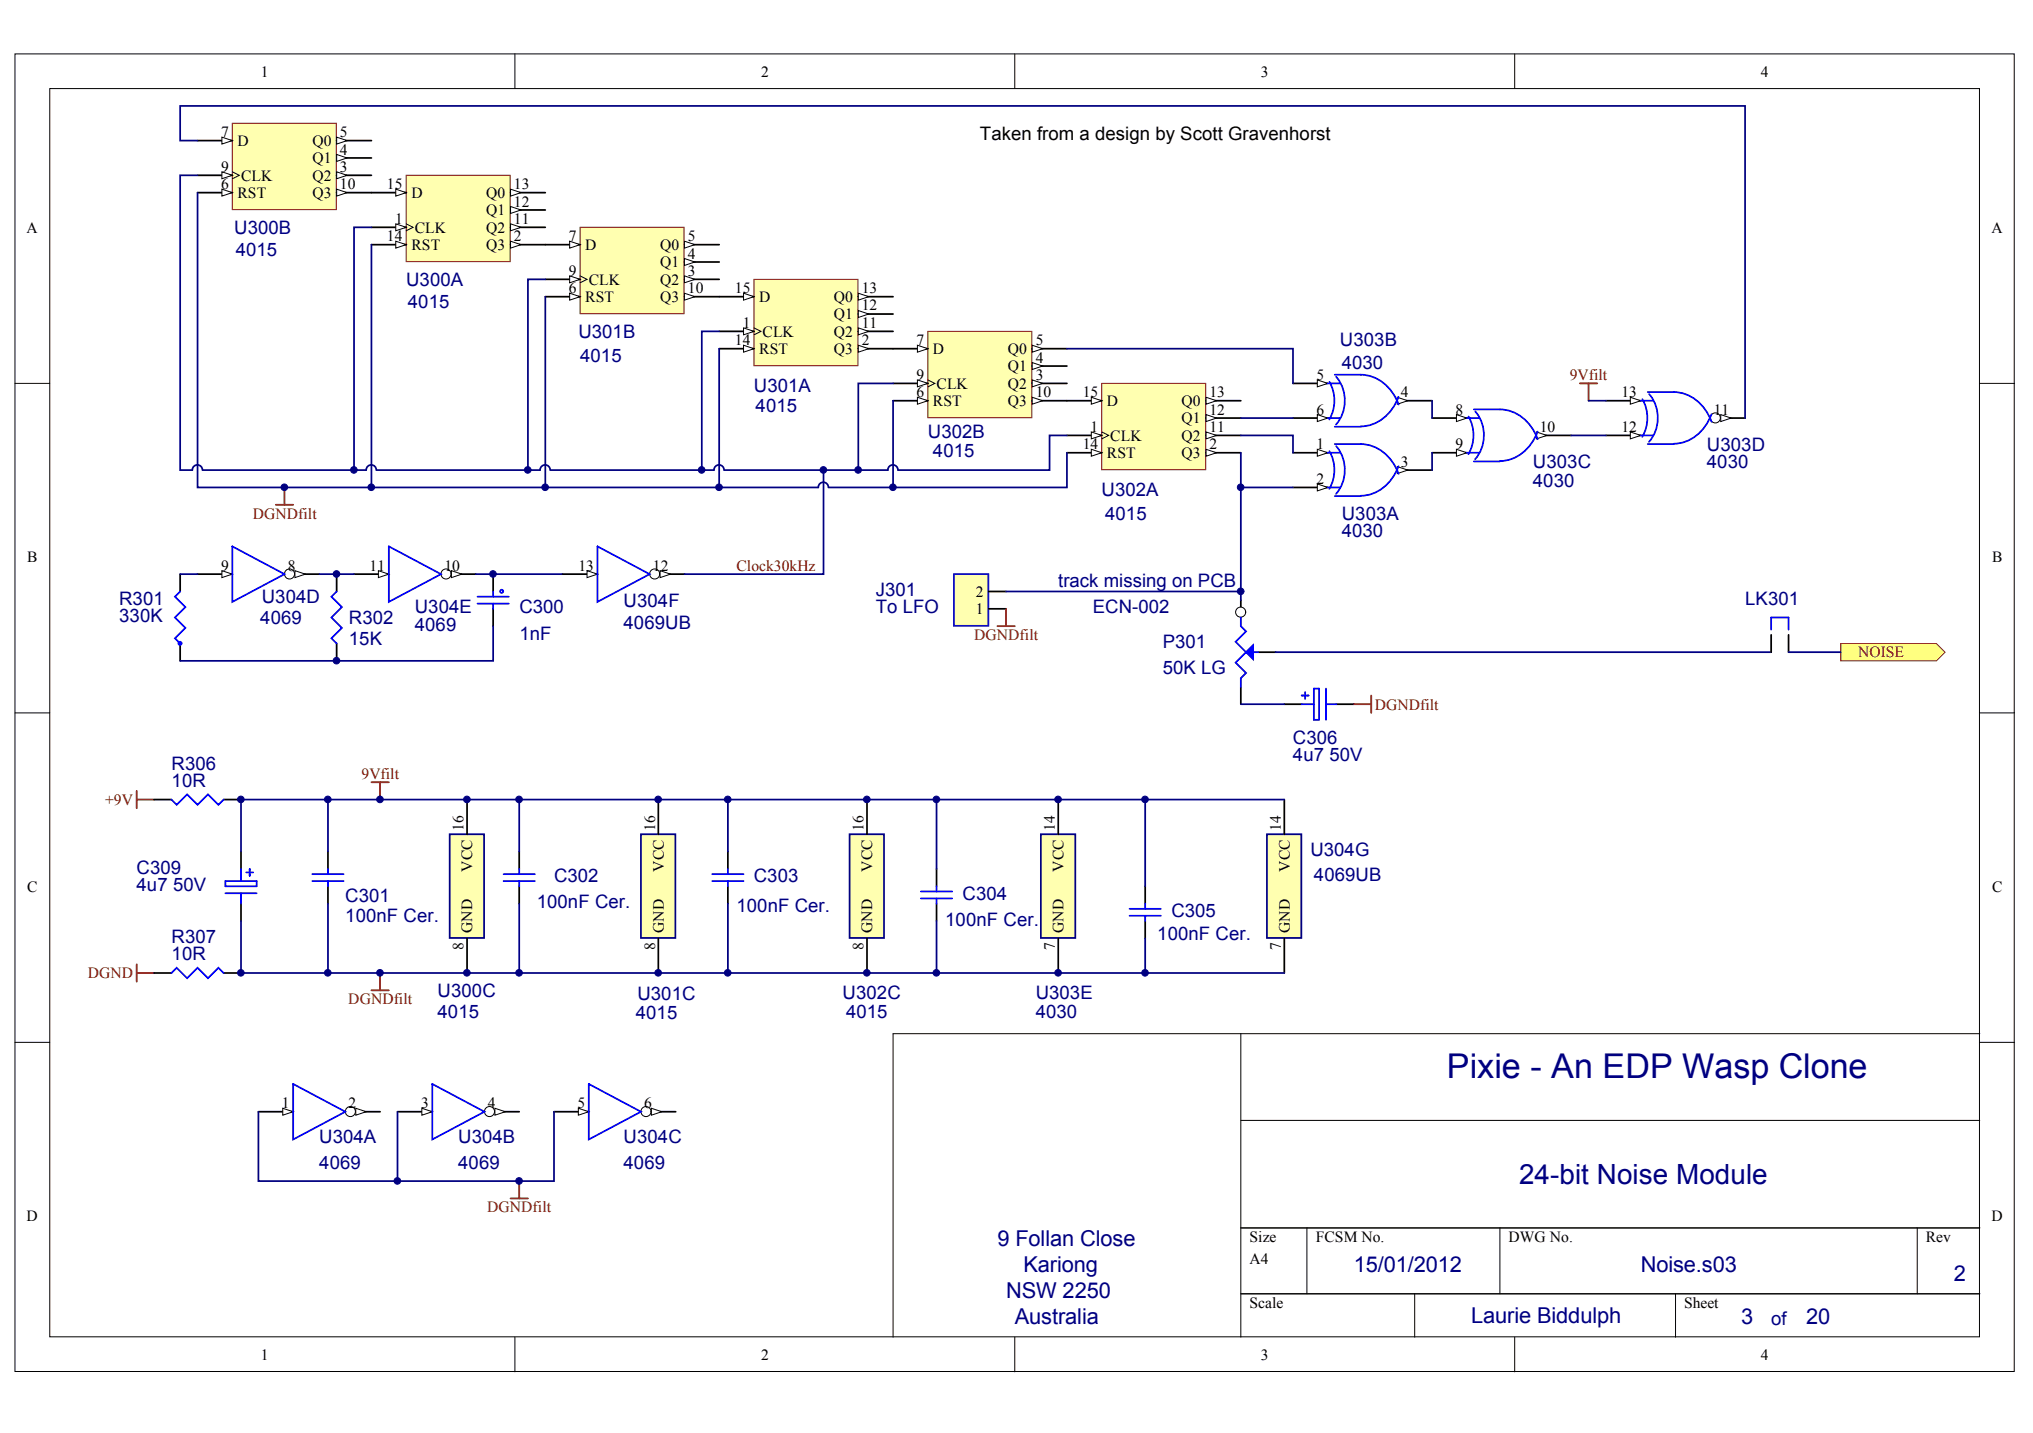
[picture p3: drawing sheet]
<svg xmlns="http://www.w3.org/2000/svg" width="287mm" height="202mm" viewBox="0 0 287 202" stroke-linecap="round" stroke-linejoin="round" font-family="sans-serif">
<defs><g id="words">
<text font-size="4.8" fill="#000080" x="204.1" y="152.1">Pixie - An EDP Wasp Clone</text>
<text font-size="3.9" fill="#000080" x="214.3" y="167">24-bit Noise Module</text>
<g font-size="3.1" fill="#000080">
<text x="140.7" y="175.7">9 Follan Close</text>
<text x="144.4" y="179.4">Kariong</text>
<text x="191" y="179.4">15/01/2012</text>
<text x="231.5" y="179.4">Noise.s03</text>
<text x="141.9" y="183.1">NSW 2250</text>
<text x="275.6" y="180.6">2</text>
<text x="143.2" y="186.8">Australia</text>
<text x="207.5" y="186.7">Laurie Biddulph</text>
<text x="245.6" y="186.7">3</text>
<text x="254.8" y="186.8">20</text>
</g>
<text font-size="2.6" x="138.3" y="19.8">Taken from a design by Scott Gravenhorst</text>
<g font-size="2.6" fill="#000080">
<text x="33" y="33">U300B</text>
<text x="33.3" y="36.2">4015</text>
<text x="57.3" y="40.3">U300A</text>
<text x="57.5" y="43.5">4015</text>
<text x="81.6" y="47.6">U301B</text>
<text x="81.8" y="51.1">4015</text>
<text x="189" y="48.9">U303B</text>
<text x="189.3" y="52.1">4030</text>
<text x="106.4" y="55.2">U301A</text>
<text x="106.6" y="58.2">4015</text>
<text x="130.9" y="61.8">U302B</text>
<text x="131.6" y="64.5">4015</text>
<text x="240.8" y="63.6">U303D</text>
<text x="155.4" y="69.9">U302A</text>
<text x="216.3" y="66">U303C</text>
<text x="216.3" y="68.7">4030</text>
<text x="240.8" y="66">4030</text>
<text x="155.9" y="73.3">4015</text>
<text x="189.3" y="73.3">U303A</text>
<text x="189.3" y="75.8">4030</text>
<text x="149.3" y="82.9">track missing on PCB</text>
<text x="16.8" y="85.3">R301</text>
<text x="16.8" y="87.8">330K</text>
<text x="36.7" y="88">4069</text>
<text x="36.9" y="85.1">U304D</text>
<text x="49.2" y="88">R302</text>
<text x="58.5" y="86.5">U304E</text>
<text x="58.5" y="89">4069</text>
<text x="73.3" y="86.5">C300</text>
<text x="88" y="85.6">U304F</text>
<text x="88" y="88.7">4069UB</text>
<text x="123.5" y="84.1">J301</text>
<text x="123.5" y="86.5">To LFO</text>
<text x="154.2" y="86.5">ECN-002</text>
<text x="246.2" y="85.3">LK301</text>
<text x="49.2" y="90.9">15K</text>
<text x="73.3" y="90.2">1nF</text>
<text x="164" y="91.4">P301</text>
<text x="164" y="95.1">50K LG</text>
<text x="182.4" y="104.9">C306</text>
<text x="182.4" y="107.4">4u7 50V</text>
<text x="24.2" y="108.6">R306</text>
<text x="24.2" y="111">10R</text>
<text x="19.3" y="123.2">C309</text>
<text x="19.3" y="125.7">4u7 50V</text>
<text x="78.2" y="124.5">C302</text>
<text x="106.4" y="124.5">C303</text>
<text x="184.9" y="120.8">U304G</text>
<text x="185.4" y="124.2">4069UB</text>
<text x="48.7" y="127.2">C301</text>
<text x="48.7" y="130.1">100nF Cer.</text>
<text x="75.7" y="128.1">100nF Cer.</text>
<text x="103.9" y="128.6">100nF Cer.</text>
<text x="133.4" y="130.6">100nF Cer.</text>
<text x="135.8" y="126.9">C304</text>
<text x="165.3" y="129.4">C305</text>
<text x="24.2" y="133">R307</text>
<text x="24.2" y="135.5">10R</text>
<text x="163.3" y="132.5">100nF Cer.</text>
<text x="61.7" y="140.6">U300C</text>
<text x="61.7" y="143.6">4015</text>
<text x="89.7" y="143.8">4015</text>
<text x="89.9" y="141.1">U301C</text>
<text x="118.9" y="140.9">U302C</text>
<text x="119.4" y="143.6">4015</text>
<text x="146.1" y="140.9">U303E</text>
<text x="146.1" y="143.6">4030</text>
<text x="45" y="161.2">U304A</text>
<text x="64.6" y="161.2">U304B</text>
<text x="88" y="161.2">U304C</text>
<text x="45" y="164.8">4069</text>
<text x="64.6" y="164.8">4069</text>
<text x="88" y="164.8">4069</text>
<text x="249.9" y="186.8">of</text>
</g>
<g font-size="2.2">
<text x="36.8" y="10.8">1</text>
<text x="107.4" y="10.8">2</text>
<text x="177.9" y="10.8">3</text>
<text x="248.4" y="10.8">4</text>
<text x="31.2" y="19.3">7</text>
<text x="33.5" y="20.6">D</text>
<text x="44.1" y="20.6">Q0</text>
<text x="44.1" y="23">Q1</text>
<text x="48" y="19.3">5</text>
<text x="48" y="21.8">4</text>
<text x="31.2" y="24.2">9</text>
<text x="31.2" y="26.7">6</text>
<text x="33.5" y="27.9">RST</text>
<text x="34" y="25.5">CLK</text>
<text x="44.1" y="25.5">Q2</text>
<text x="44.1" y="27.9">Q3</text>
<text x="48" y="24.2">3</text>
<text x="48" y="26.7">10</text>
<text x="54.6" y="26.7">15</text>
<text x="58.1" y="27.9">D</text>
<text x="68.6" y="27.9">Q0</text>
<text x="72.5" y="26.7">13</text>
<text x="72.5" y="29.1">12</text>
<text x="3.8" y="32.8">A</text>
<text x="54.6" y="34">14</text>
<text x="55.7" y="31.6">1</text>
<text x="58.1" y="35.3">RST</text>
<text x="58.5" y="32.8">CLK</text>
<text x="68.6" y="30.4">Q1</text>
<text x="68.6" y="32.8">Q2</text>
<text x="68.6" y="35.3">Q3</text>
<text x="72.5" y="31.6">11</text>
<text x="72.5" y="34">2</text>
<text x="80.2" y="34">7</text>
<text x="82.6" y="35.3">D</text>
<text x="93.1" y="35.3">Q0</text>
<text x="97.1" y="34">5</text>
<text x="280.9" y="32.8">A</text>
<text x="80.2" y="38.9">9</text>
<text x="80.2" y="41.4">6</text>
<text x="83.1" y="40.2">CLK</text>
<text x="93.1" y="37.7">Q1</text>
<text x="93.1" y="40.2">Q2</text>
<text x="97.1" y="36.5">4</text>
<text x="97.1" y="38.9">3</text>
<text x="97.1" y="41.4">10</text>
<text x="103.7" y="41.4">15</text>
<text x="121.6" y="41.4">13</text>
<text x="82.6" y="42.6">RST</text>
<text x="93.1" y="42.6">Q3</text>
<text x="104.8" y="46.2">1</text>
<text x="107.1" y="42.6">D</text>
<text x="107.6" y="47.5">CLK</text>
<text x="117.6" y="42.6">Q0</text>
<text x="117.6" y="45">Q1</text>
<text x="117.6" y="47.5">Q2</text>
<text x="121.6" y="43.8">12</text>
<text x="121.6" y="46.2">11</text>
<text x="103.7" y="48.7">14</text>
<text x="107.1" y="49.9">RST</text>
<text x="117.6" y="49.9">Q3</text>
<text x="121.6" y="48.7">2</text>
<text x="129.3" y="48.7">7</text>
<text x="129.3" y="53.6">9</text>
<text x="131.6" y="49.9">D</text>
<text x="142.2" y="49.9">Q0</text>
<text x="142.2" y="52.4">Q1</text>
<text x="146.1" y="48.7">5</text>
<text x="146.1" y="51.1">4</text>
<text x="146.1" y="53.6">3</text>
<text x="185.7" y="53.6">5</text>
<text x="129.3" y="56">6</text>
<text x="131.6" y="57.3">RST</text>
<text x="132.1" y="54.8">CLK</text>
<text x="142.2" y="54.8">Q2</text>
<text x="142.2" y="57.3">Q3</text>
<text x="146.1" y="56">10</text>
<text x="152.7" y="56">15</text>
<text x="156.2" y="57.3">D</text>
<text x="166.7" y="57.3">Q0</text>
<text x="166.7" y="59.7">Q1</text>
<text x="170.6" y="56">13</text>
<text x="170.6" y="58.5">12</text>
<text x="185.7" y="58.5">6</text>
<text x="197.6" y="56">4</text>
<text x="205.4" y="58.5">8</text>
<text x="228.8" y="56">13</text>
<text x="241.8" y="58.5">11</text>
<text x="152.7" y="63.4">14</text>
<text x="153.8" y="60.9">1</text>
<text x="156.2" y="64.6">RST</text>
<text x="156.6" y="62.2">CLK</text>
<text x="166.7" y="62.2">Q2</text>
<text x="166.7" y="64.6">Q3</text>
<text x="170.6" y="60.9">11</text>
<text x="170.6" y="63.4">2</text>
<text x="185.7" y="63.4">1</text>
<text x="197.6" y="65.8">3</text>
<text x="205.4" y="63.4">9</text>
<text x="217.2" y="60.9">10</text>
<text x="228.8" y="60.9">12</text>
<text x="185.7" y="68.3">2</text>
<text x="3.8" y="79.3">B</text>
<text x="31.2" y="80.5">9</text>
<text x="40.6" y="80.5">8</text>
<text x="52.1" y="80.5">11</text>
<text x="62.7" y="80.5">10</text>
<text x="81.6" y="80.5">13</text>
<text x="92.1" y="80.5">12</text>
<text x="281" y="79.3">B</text>
<text x="137.7" y="86.6">1</text>
<text x="137.7" y="84.2">2</text>
<text x="65.4" y="117.2" transform="rotate(-90 65.4 117.2)">16</text>
<text x="92.4" y="117.2" transform="rotate(-90 92.4 117.2)">16</text>
<text x="121.8" y="117.2" transform="rotate(-90 121.8 117.2)">16</text>
<text x="148.8" y="117.2" transform="rotate(-90 148.8 117.2)">14</text>
<text x="180.7" y="117.2" transform="rotate(-90 180.7 117.2)">14</text>
<text x="3.8" y="125.8">C</text>
<text x="66.6" y="123" transform="rotate(-90 66.6 123)">VCC</text>
<text x="93.6" y="123" transform="rotate(-90 93.6 123)">VCC</text>
<text x="123" y="123" transform="rotate(-90 123 123)">VCC</text>
<text x="150" y="123" transform="rotate(-90 150 123)">VCC</text>
<text x="181.9" y="123" transform="rotate(-90 181.9 123)">VCC</text>
<text x="281" y="125.8">C</text>
<text x="66.6" y="131.6" transform="rotate(-90 66.6 131.6)">GND</text>
<text x="93.6" y="131.6" transform="rotate(-90 93.6 131.6)">GND</text>
<text x="123" y="131.6" transform="rotate(-90 123 131.6)">GND</text>
<text x="150" y="131.6" transform="rotate(-90 150 131.6)">GND</text>
<text x="181.9" y="131.6" transform="rotate(-90 181.9 131.6)">GND</text>
<text x="65.4" y="134" transform="rotate(-90 65.4 134)">8</text>
<text x="92.4" y="134" transform="rotate(-90 92.4 134)">8</text>
<text x="121.8" y="134" transform="rotate(-90 121.8 134)">8</text>
<text x="148.8" y="134" transform="rotate(-90 148.8 134)">7</text>
<text x="180.7" y="134" transform="rotate(-90 180.7 134)">7</text>
<text x="39.8" y="156.4">1</text>
<text x="49.2" y="156.4">2</text>
<text x="59.4" y="156.4">3</text>
<text x="68.8" y="156.4">4</text>
<text x="81.5" y="156.4">5</text>
<text x="90.9" y="156.4">6</text>
<text x="3.8" y="172.2">D</text>
<text x="280.9" y="172.2">D</text>
<text x="176.3" y="175.2">Size</text>
<text x="176.3" y="178.4">A4</text>
<text x="185.6" y="175.2">FCSM No.</text>
<text x="212.8" y="175.2">DWG No.</text>
<text x="271.7" y="175.2">Rev</text>
<text x="176.3" y="184.5">Scale</text>
<text x="237.6" y="184.5">Sheet</text>
<text x="36.8" y="191.8">1</text>
<text x="107.4" y="191.8">2</text>
<text x="177.9" y="191.8">3</text>
<text x="248.4" y="191.8">4</text>
</g>
<g font-size="2.2" fill="#800000">
<text x="221.4" y="53.6">9Vfilt</text>
<text x="35.7" y="73.2">DGNDfilt</text>
<text x="103.9" y="80.5">Clock30kHz</text>
<text x="137.4" y="90.3">DGNDfilt</text>
<text x="262.1" y="92.7">NOISE</text>
<text x="193.9" y="100.1">DGNDfilt</text>
<text x="14.8" y="113.5">+9V</text>
<text x="51" y="109.9">9Vfilt</text>
<text x="12.4" y="138">DGND</text>
<text x="49.1" y="141.7">DGNDfilt</text>
<text x="68.7" y="171">DGNDfilt</text>
</g>
</g></defs>
<g fill="#fff" stroke="#000" stroke-width=".14">
<path d="M2.1 7.6h282.1v185.9h-282.1z"/>
<path d="M7 12.5h272.3v176.1h-272.3z"/>
</g>
<g fill="none" stroke="#000" stroke-width=".14">
<path d="M72.6 7.6v4.9M143.2 7.6v4.9M213.7 7.6v4.9M2.1 54.1h4.9M279.3 54.1h4.9M2.1 100.6h4.9M279.3 100.6h4.9M2.1 147h4.9M175.1 145.8v42.8M175.1 158h104.2M279.3 147h4.9M279.3 145.8h-153.3v42.8"/>
<path d="M175.1 173.2h104.2M184.4 173.2v9.3M211.6 173.2v9.3M270.5 173.2v9.3M72.6 188.6v4.9M143.2 188.6v4.9M175.1 182.5h104.2M199.6 182.5v6.1M213.7 188.6v4.9M236.4 182.5v6.1"/>
</g>
<path d="M202 59h4.9" fill="none" stroke="#000" stroke-width=".25"/>
<path d="M205.5 58.5l1.4 .5-1.4 .5z" fill="#fff" stroke="#000" stroke-width=".14"/>
<path d="M202 63.9h4.9" fill="none" stroke="#000" stroke-width=".25"/>
<path d="M205.5 63.4l1.4 .5-1.4 .5z" fill="#fff" stroke="#000" stroke-width=".14"/>
<path d="M216.8 61.4h4.9" fill="none" stroke="#000" stroke-width=".25"/>
<path d="M216.8 60.9l1.4 .5-1.4 .5z" fill="#fff" stroke="#000" stroke-width=".14"/>
<path d="M206.9 59h1.8M207.2 58.8a5.3 5.3 0 0 1 0 5.3M207.9 57.8h3.7a5.9 5.9 0 0 1 5.3 4.2M208.1 58a5.2 5.2 0 0 1 0 6.8M206.9 63.9h1.8M207.9 65.1h3.7M216.9 60.9a6 6 0 0 1-5.3 4.1" fill="none" stroke="#00f" stroke-width=".25"/>
<path d="M182.4 54.1h4.9" fill="none" stroke="#000" stroke-width=".25"/>
<path d="M185.8 53.6l1.5 .5-1.5 .5z" fill="#fff" stroke="#000" stroke-width=".14"/>
<path d="M182.4 59h4.9" fill="none" stroke="#000" stroke-width=".25"/>
<path d="M185.8 58.5l1.5 .5-1.5 .5z" fill="#fff" stroke="#000" stroke-width=".14"/>
<path d="M197.1 56.5h4.9" fill="none" stroke="#000" stroke-width=".25"/>
<path d="M197.1 56l1.5 .5-1.5 .5z" fill="#fff" stroke="#000" stroke-width=".14"/>
<path d="M187.3 59h1.7M187.3 54.1h1.7M187.6 53.9a5.3 5.3 0 0 1-.1 5.3M188.3 52.9h3.7a5.9 5.9 0 0 1 5.3 4.2M188.5 53.1a5.2 5.2 0 0 1 0 6.8M197.3 56a6 6 0 0 1-5.3 4.1M188.3 60.2h3.7" fill="none" stroke="#00f" stroke-width=".25"/>
<path d="M222.9 54.1h2.4M224.1 54.1v2.4M38.9 71.2h2.5M40.1 68.8v2.4" fill="none" stroke="#800000" stroke-width=".25"/>
<path d="M259.7 90.8h13.5l1.2 1.2-1.2 1.2h-13.5z" fill-rule="evenodd" fill="#ffff80" stroke="#800000" stroke-width=".14"/>
<path d="M146.8 117.7h4.9v14.6h-4.9z" fill="#ffffb0" stroke="#000080" stroke-width=".25"/>
<path d="M149.3 112.8v4.9M149.3 132.4v4.9" fill="none" stroke="#000" stroke-width=".25"/>
<path d="M19.3 111.6v2.4M19.3 112.8h2.4M19.3 136v2.5M19.3 137.3h2.4" fill="none" stroke="#800000" stroke-width=".25"/>
<path d="M57.3 24.7h14.7v12.2h-14.7z" fill="#ffffb0" stroke="#800000" stroke-width=".14"/>
<path d="M52.4 27.2h4.9" fill="none" stroke="#000" stroke-width=".25"/>
<path d="M55.8 26.7l1.5 .5-1.5 .5z" fill="#fff" stroke="#000" stroke-width=".14"/>
<path d="M52.4 32.1h4.9" fill="none" stroke="#000" stroke-width=".25"/>
<path d="M57.3 31.6l1 .5-1 .5" fill="none" stroke="#000" stroke-width=".14"/>
<path d="M55.8 31.6l1.5 .5-1.5 .5z" fill="#fff" stroke="#000" stroke-width=".14"/>
<path d="M52.4 34.5h4.9" fill="none" stroke="#000" stroke-width=".25"/>
<path d="M55.8 34l1.5 .5-1.5 .5z" fill="#fff" stroke="#000" stroke-width=".14"/>
<path d="M72 27.2h4.9" fill="none" stroke="#000" stroke-width=".25"/>
<path d="M72 26.7l1.5 .5-1.5 .5z" fill="#fff" stroke="#000" stroke-width=".14"/>
<path d="M72 29.6h4.9" fill="none" stroke="#000" stroke-width=".25"/>
<path d="M72 29.1l1.5 .5-1.5 .5z" fill="#fff" stroke="#000" stroke-width=".14"/>
<path d="M72 32.1h4.9" fill="none" stroke="#000" stroke-width=".25"/>
<path d="M72 31.6l1.5 .5-1.5 .5z" fill="#fff" stroke="#000" stroke-width=".14"/>
<path d="M72 34.5h4.9" fill="none" stroke="#000" stroke-width=".25"/>
<path d="M72 34l1.5 .5-1.5 .5z" fill="#fff" stroke="#000" stroke-width=".14"/>
<path d="M32.8 17.4h14.6v12.2h-14.6z" fill="#ffffb0" stroke="#800000" stroke-width=".14"/>
<path d="M27.9 19.8h4.9" fill="none" stroke="#000" stroke-width=".25"/>
<path d="M31.3 19.3l1.5 .5-1.5 .5z" fill="#fff" stroke="#000" stroke-width=".14"/>
<path d="M27.9 24.7h4.9" fill="none" stroke="#000" stroke-width=".25"/>
<path d="M32.8 24.2l1 .5-1 .5" fill="none" stroke="#000" stroke-width=".14"/>
<path d="M31.3 24.2l1.5 .5-1.5 .5z" fill="#fff" stroke="#000" stroke-width=".14"/>
<path d="M27.9 27.2h4.9" fill="none" stroke="#000" stroke-width=".25"/>
<path d="M31.3 26.7l1.5 .5-1.5 .5z" fill="#fff" stroke="#000" stroke-width=".14"/>
<path d="M47.5 19.8h4.9" fill="none" stroke="#000" stroke-width=".25"/>
<path d="M47.5 19.3l1.5 .5-1.5 .5z" fill="#fff" stroke="#000" stroke-width=".14"/>
<path d="M47.5 22.3h4.9" fill="none" stroke="#000" stroke-width=".25"/>
<path d="M47.5 21.8l1.5 .5-1.5 .5z" fill="#fff" stroke="#000" stroke-width=".14"/>
<path d="M47.5 24.7h4.9" fill="none" stroke="#000" stroke-width=".25"/>
<path d="M47.5 24.2l1.5 .5-1.5 .5z" fill="#fff" stroke="#000" stroke-width=".14"/>
<path d="M47.5 27.2h4.9" fill="none" stroke="#000" stroke-width=".25"/>
<path d="M47.5 26.7l1.5 .5-1.5 .5z" fill="#fff" stroke="#000" stroke-width=".14"/>
<path d="M63.4 117.7h4.9v14.6h-4.9z" fill="#ffffb0" stroke="#000080" stroke-width=".25"/>
<path d="M65.9 112.8v4.9M65.9 132.4v4.9" fill="none" stroke="#000" stroke-width=".25"/>
<path d="M106.4 39.4h14.6v12.2h-14.6z" fill="#ffffb0" stroke="#800000" stroke-width=".14"/>
<path d="M101.5 41.9h4.9" fill="none" stroke="#000" stroke-width=".25"/>
<path d="M104.9 41.4l1.5 .5-1.5 .4z" fill="#fff" stroke="#000" stroke-width=".14"/>
<path d="M101.5 46.7h4.9" fill="none" stroke="#000" stroke-width=".25"/>
<path d="M106.4 46.3l.9 .4-.9 .5" fill="none" stroke="#000" stroke-width=".14"/>
<path d="M104.9 46.3l1.5 .4-1.5 .5z" fill="#fff" stroke="#000" stroke-width=".14"/>
<path d="M101.5 49.2h4.9" fill="none" stroke="#000" stroke-width=".25"/>
<path d="M104.9 48.7l1.5 .5-1.5 .5z" fill="#fff" stroke="#000" stroke-width=".14"/>
<path d="M121.1 41.9h4.9" fill="none" stroke="#000" stroke-width=".25"/>
<path d="M121.1 41.4l1.5 .5-1.5 .4z" fill="#fff" stroke="#000" stroke-width=".14"/>
<path d="M121.1 44.3h4.9" fill="none" stroke="#000" stroke-width=".25"/>
<path d="M121.1 43.8l1.5 .5-1.5 .5z" fill="#fff" stroke="#000" stroke-width=".14"/>
<path d="M121.1 46.7h4.9" fill="none" stroke="#000" stroke-width=".25"/>
<path d="M121.1 46.3l1.5 .4-1.5 .5z" fill="#fff" stroke="#000" stroke-width=".14"/>
<path d="M121.1 49.2h4.9" fill="none" stroke="#000" stroke-width=".25"/>
<path d="M121.1 48.7l1.5 .5-1.5 .5z" fill="#fff" stroke="#000" stroke-width=".14"/>
<path d="M81.8 32.1h14.7v12.1h-14.7z" fill="#ffffb0" stroke="#800000" stroke-width=".14"/>
<path d="M76.9 34.5h4.9" fill="none" stroke="#000" stroke-width=".25"/>
<path d="M80.4 34l1.4 .5-1.4 .5z" fill="#fff" stroke="#000" stroke-width=".14"/>
<path d="M76.9 39.4h4.9" fill="none" stroke="#000" stroke-width=".25"/>
<path d="M81.8 38.9l1 .5-1 .5" fill="none" stroke="#000" stroke-width=".14"/>
<path d="M80.4 38.9l1.4 .5-1.4 .5z" fill="#fff" stroke="#000" stroke-width=".14"/>
<path d="M76.9 41.9h4.9" fill="none" stroke="#000" stroke-width=".25"/>
<path d="M80.4 41.4l1.4 .5-1.4 .4z" fill="#fff" stroke="#000" stroke-width=".14"/>
<path d="M96.6 34.5h4.9" fill="none" stroke="#000" stroke-width=".25"/>
<path d="M96.6 34l1.4 .5-1.4 .5z" fill="#fff" stroke="#000" stroke-width=".14"/>
<path d="M96.6 37h4.9" fill="none" stroke="#000" stroke-width=".25"/>
<path d="M96.6 36.5l1.4 .5-1.4 .4z" fill="#fff" stroke="#000" stroke-width=".14"/>
<path d="M96.6 39.4h4.9" fill="none" stroke="#000" stroke-width=".25"/>
<path d="M96.6 38.9l1.4 .5-1.4 .5z" fill="#fff" stroke="#000" stroke-width=".14"/>
<path d="M96.6 41.9h4.9" fill="none" stroke="#000" stroke-width=".25"/>
<path d="M96.6 41.4l1.4 .5-1.4 .4z" fill="#fff" stroke="#000" stroke-width=".14"/>
<path d="M90.4 117.7h4.9v14.6h-4.9z" fill="#ffffb0" stroke="#000080" stroke-width=".25"/>
<path d="M92.9 112.8v4.9M92.9 132.4v4.9" fill="none" stroke="#000" stroke-width=".25"/>
<path d="M155.4 54.1h14.7v12.2h-14.7z" fill="#ffffb0" stroke="#800000" stroke-width=".14"/>
<path d="M150.5 56.5h4.9" fill="none" stroke="#000" stroke-width=".25"/>
<path d="M154 56l1.4 .5-1.4 .5z" fill="#fff" stroke="#000" stroke-width=".14"/>
<path d="M150.5 61.4h4.9" fill="none" stroke="#000" stroke-width=".25"/>
<path d="M155.4 60.9l1 .5-1 .5" fill="none" stroke="#000" stroke-width=".14"/>
<path d="M154 60.9l1.4 .5-1.4 .5z" fill="#fff" stroke="#000" stroke-width=".14"/>
<path d="M150.5 63.9h4.9" fill="none" stroke="#000" stroke-width=".25"/>
<path d="M154 63.4l1.4 .5-1.4 .5z" fill="#fff" stroke="#000" stroke-width=".14"/>
<path d="M170.1 56.5h5" fill="none" stroke="#000" stroke-width=".25"/>
<path d="M170.1 56l1.5 .5-1.5 .5z" fill="#fff" stroke="#000" stroke-width=".14"/>
<path d="M170.1 59h5" fill="none" stroke="#000" stroke-width=".25"/>
<path d="M170.1 58.5l1.5 .5-1.5 .5z" fill="#fff" stroke="#000" stroke-width=".14"/>
<path d="M170.1 61.4h5" fill="none" stroke="#000" stroke-width=".25"/>
<path d="M170.1 60.9l1.5 .5-1.5 .5z" fill="#fff" stroke="#000" stroke-width=".14"/>
<path d="M170.1 63.9h5" fill="none" stroke="#000" stroke-width=".25"/>
<path d="M170.1 63.4l1.5 .5-1.5 .5z" fill="#fff" stroke="#000" stroke-width=".14"/>
<path d="M130.9 46.7h14.7v12.2h-14.7z" fill="#ffffb0" stroke="#800000" stroke-width=".14"/>
<path d="M126 49.2h4.9" fill="none" stroke="#000" stroke-width=".25"/>
<path d="M129.4 48.7l1.5 .5-1.5 .5z" fill="#fff" stroke="#000" stroke-width=".14"/>
<path d="M126 54.1h4.9" fill="none" stroke="#000" stroke-width=".25"/>
<path d="M130.9 53.6l1 .5-1 .5" fill="none" stroke="#000" stroke-width=".14"/>
<path d="M129.4 53.6l1.5 .5-1.5 .5z" fill="#fff" stroke="#000" stroke-width=".14"/>
<path d="M126 56.5h4.9" fill="none" stroke="#000" stroke-width=".25"/>
<path d="M129.4 56l1.5 .5-1.5 .5z" fill="#fff" stroke="#000" stroke-width=".14"/>
<path d="M145.6 49.2h4.9" fill="none" stroke="#000" stroke-width=".25"/>
<path d="M145.6 48.7l1.5 .5-1.5 .5z" fill="#fff" stroke="#000" stroke-width=".14"/>
<path d="M145.6 51.6h4.9" fill="none" stroke="#000" stroke-width=".25"/>
<path d="M145.6 51.1l1.5 .5-1.5 .5z" fill="#fff" stroke="#000" stroke-width=".14"/>
<path d="M145.6 54.1h4.9" fill="none" stroke="#000" stroke-width=".25"/>
<path d="M145.6 53.6l1.5 .5-1.5 .5z" fill="#fff" stroke="#000" stroke-width=".14"/>
<path d="M145.6 56.5h4.9" fill="none" stroke="#000" stroke-width=".25"/>
<path d="M145.6 56l1.5 .5-1.5 .5z" fill="#fff" stroke="#000" stroke-width=".14"/>
<path d="M119.9 117.7h4.8v14.6h-4.8z" fill="#ffffb0" stroke="#000080" stroke-width=".25"/>
<path d="M226.6 61.4h4.9M122.3 112.8v4.9M122.3 132.4v4.9" fill="none" stroke="#000" stroke-width=".25"/>
<path d="M230 60.9l1.5 .5-1.5 .5z" fill="#fff" stroke="#000" stroke-width=".14"/>
<path d="M226.6 56.5h4.9" fill="none" stroke="#000" stroke-width=".25"/>
<path d="M230 56l1.5 .5-1.5 .5z" fill="#fff" stroke="#000" stroke-width=".14"/>
<path d="M241.3 59h4.9" fill="none" stroke="#000" stroke-width=".25"/>
<circle cx="242" cy="58.9" r=".71" fill="#fff" stroke="#000" stroke-width=".14"/>
<path d="M242.8 58.5l1.4 .5-1.4 .5z" fill="#fff" stroke="#000" stroke-width=".14"/>
<g fill="none" stroke="#00f" stroke-width=".25">
<path d="M231.5 56.5h1.7M231.7 56.3a5.3 5.3 0 0 1 0 5.3M232.5 55.3h3.6a5.9 5.9 0 0 1 5.4 4.2M232.7 55.6a5.2 5.2 0 0 1-.1 6.7M241.5 58.4a6 6 0 0 1-5.4 4.2M231.5 61.4h1.7M232.5 62.6h3.6M44.1 124.3h4.4M44.1 123.3h4.4M46.3 122.6v.7M46.3 124.3v.7M71 124.3h4.5"/>
<path d="M71 123.3h4.5M73.3 122.6v.7M73.3 124.3v.7M100.5 124.3h4.4M100.5 123.3h4.4M102.7 122.6v.7M102.7 124.3v.7M129.9 126.7h4.4M129.9 125.8h4.4M132.1 125v.8M132.1 126.7v.8"/>
</g>
<path d="M52.4 32.1h-2.5v34.2M52.4 34.5v34.3M76.9 39.4h-2.4v26.9M76.9 41.9v26.9M101.5 46.7h-2.5v19.6M101.5 49.2v19.6M73.3 112.8v7.3M102.7 112.8v7.3M132.1 112.8v9.8M73.3 127.5v9.8M102.7 127.5v9.8M132.1 129.9v7.4" fill="none" stroke="#000080" stroke-width=".25"/>
<path d="M182.4 63.9h4.9M46.3 120.1v2.5M46.3 125v2.5M73.3 120.1v2.5M73.3 125v2.5M102.7 120.1v2.5M102.7 125v2.5M132.1 122.6v2.4M132.1 127.5v2.4" fill="none" stroke="#000" stroke-width=".25"/>
<path d="M185.8 63.4l1.5 .5-1.5 .5z" fill="#fff" stroke="#000" stroke-width=".14"/>
<path d="M182.4 68.8h4.9" fill="none" stroke="#000" stroke-width=".25"/>
<path d="M185.8 68.3l1.5 .5-1.5 .4z" fill="#fff" stroke="#000" stroke-width=".14"/>
<path d="M197.1 66.3h4.9" fill="none" stroke="#000" stroke-width=".25"/>
<path d="M197.1 65.8l1.5 .5-1.5 .5z" fill="#fff" stroke="#000" stroke-width=".14"/>
<path d="M187.3 68.8h1.7M187.3 63.9h1.7M187.6 63.7a5.3 5.3 0 0 1-.1 5.3M188.3 62.6h3.7a5.9 5.9 0 0 1 5.3 4.2M188.3 70h3.7M188.5 62.9a5.2 5.2 0 0 1 0 6.8M197.3 65.8a6 6 0 0 1-5.3 4.1" fill="none" stroke="#00f" stroke-width=".25"/>
<path d="M27.9 81h4.9" fill="none" stroke="#000" stroke-width=".25"/>
<path d="M31.3 80.5l1.5 .5-1.5 .5z" fill="#fff" stroke="#000" stroke-width=".14"/>
<path d="M40.1 81h4.9" fill="none" stroke="#000" stroke-width=".25"/>
<circle cx="40.8" cy="81" r=".71" fill="#fff" stroke="#000" stroke-width=".14"/>
<path d="M41.6 80.5l1.5 .5-1.5 .5z" fill="#fff" stroke="#000" stroke-width=".14"/>
<path d="M32.8 77.1l7.3 3.9-7.3 3.9z" fill="none" stroke="#00f" stroke-width=".25"/>
<path d="M49.9 81h5" fill="none" stroke="#000" stroke-width=".25"/>
<path d="M53.4 80.5l1.5 .5-1.5 .5z" fill="#fff" stroke="#000" stroke-width=".14"/>
<path d="M62.2 81h4.9" fill="none" stroke="#000" stroke-width=".25"/>
<circle cx="62.9" cy="81" r=".71" fill="#fff" stroke="#000" stroke-width=".14"/>
<path d="M63.7 80.5l1.5 .5-1.5 .5z" fill="#fff" stroke="#000" stroke-width=".14"/>
<g fill="none" stroke="#00f" stroke-width=".25">
<path d="M54.9 77.1l7.3 3.9-7.3 3.9zM25.4 83.4l-.7 .8 1.5 1.4-1.5 1.5 1.5 1.5-1.5 1.4 .7 .8M47.5 83.4l-.7 .8 1.4 1.4-1.4 1.5 1.4 1.5-1.4 1.4 .7 .8M67.4 85.1h4.4M67.4 84.2h4.4M69.6 83.4v.8M69.6 85.1v.8"/>
<circle cx="25.4" cy="90.8" r=".22"/>
<circle cx="70.8" cy="83.4" r=".22"/>
</g>
<path d="M25.4 81v2.4M25.4 90.8v2.4M47.5 81v2.4M47.5 90.8v2.4M69.6 81v2.4M69.6 85.9v2.4M79.4 81h4.9" fill="none" stroke="#000" stroke-width=".25"/>
<path d="M25.4 81h2.5M45 81h4.9M67.1 81h12.3M69.6 88.3v4.9h-44.2" fill="none" stroke="#000080" stroke-width=".25"/>
<path d="M82.8 80.5l1.5 .5-1.5 .5z" fill="#fff" stroke="#000" stroke-width=".14"/>
<path d="M91.6 81h5" fill="none" stroke="#000" stroke-width=".25"/>
<circle cx="92.4" cy="81" r=".71" fill="#fff" stroke="#000" stroke-width=".14"/>
<path d="M93.1 80.5l1.5 .5-1.5 .5z" fill="#fff" stroke="#000" stroke-width=".14"/>
<path d="M84.3 77.1l7.3 3.9-7.3 3.9z" fill="none" stroke="#00f" stroke-width=".25"/>
<path d="M178.7 117.7h4.9v14.6h-4.9z" fill="#ffffb0" stroke="#000080" stroke-width=".25"/>
<path d="M21.7 112.8h2.5M31.5 112.8h2.5M181.2 112.8v4.9M21.7 137.3h2.5M31.5 137.3h2.5M34 120.1v2.5M34 127.5v2.4M161.6 125v2.5M161.6 129.9v2.5M181.2 132.4v4.9M36.5 156.8h4.9" fill="none" stroke="#000" stroke-width=".25"/>
<path d="M126 56.5v12.3M150.5 49.2h31.9v4.9M175.1 59h7.3M202 56.5v2.5M224.1 56.5h2.5M116.2 66.3v14.7h-19.6M175.1 61.4h7.3v2.5M202 63.9v2.4M221.7 61.4h4.9M161.6 112.8v12.2M161.6 132.4v4.9" fill="none" stroke="#000080" stroke-width=".25"/>
<path d="M24.2 112.8l.7 .7 1.5-1.4 1.5 1.4 1.4-1.4 1.5 1.4 .7-.7M24.2 137.3l.7-.8 1.5 1.5 1.5-1.5 1.4 1.5 1.5-1.5 .7 .8M31.8 124.3h4.4v.7h-4.4zM31.8 126h4.4M34 122.6v1.7M34 126v1.5M34.7 123.1h1M35.2 122.6v1M159.4 129.2h4.4M159.4 128.2h4.4M161.6 127.5v.7M161.6 129.2v.7" fill="none" stroke="#00f" stroke-width=".25"/>
<path d="M52.4 110.3h2.5M53.6 110.3v2.5M52.4 139.7h2.5M53.6 137.3v2.4" fill="none" stroke="#800000" stroke-width=".25"/>
<path d="M39.9 156.3l1.5 .5-1.5 .5z" fill="#fff" stroke="#000" stroke-width=".14"/>
<path d="M48.7 156.8h4.9" fill="none" stroke="#000" stroke-width=".25"/>
<circle cx="49.4" cy="156.8" r=".71" fill="#fff" stroke="#000" stroke-width=".14"/>
<path d="M50.2 156.3l1.5 .5-1.5 .5z" fill="#fff" stroke="#000" stroke-width=".14"/>
<path d="M41.4 152.9l7.3 3.9-7.3 3.9z" fill="none" stroke="#00f" stroke-width=".25"/>
<path d="M56.1 156.8h4.9" fill="none" stroke="#000" stroke-width=".25"/>
<path d="M59.5 156.3l1.5 .5-1.5 .5z" fill="#fff" stroke="#000" stroke-width=".14"/>
<path d="M68.3 156.8h5" fill="none" stroke="#000" stroke-width=".25"/>
<circle cx="69.1" cy="156.8" r=".71" fill="#fff" stroke="#000" stroke-width=".14"/>
<path d="M69.8 156.3l1.5 .5-1.5 .5z" fill="#fff" stroke="#000" stroke-width=".14"/>
<path d="M61 152.9l7.3 3.9-7.3 3.9z" fill="none" stroke="#00f" stroke-width=".25"/>
<path d="M78.2 156.8h4.9" fill="none" stroke="#000" stroke-width=".25"/>
<path d="M81.6 156.3l1.5 .5-1.5 .5z" fill="#fff" stroke="#000" stroke-width=".14"/>
<path d="M90.4 156.8h4.9" fill="none" stroke="#000" stroke-width=".25"/>
<circle cx="91.1" cy="156.8" r=".71" fill="#fff" stroke="#000" stroke-width=".14"/>
<path d="M91.9 156.3l1.5 .5-1.5 .5z" fill="#fff" stroke="#000" stroke-width=".14"/>
<path d="M183.6 98.1h1M183.6 99.3h1.8M184.1 97.6v1M185.4 97.1h.7v4.4h-.7zM187.1 99.3h1.4M187.1 97.1v4.4M83.1 152.9l7.3 3.9-7.3 3.9z" fill="none" stroke="#00f" stroke-width=".25"/>
<path d="M72 169.1h2.5M73.3 166.6v2.5" fill="none" stroke="#800000" stroke-width=".25"/>
<path d="M175.1 84.7v2.4M181.2 99.3h2.4M188.5 99.3h2.5" fill="none" stroke="#000" stroke-width=".25"/>
<circle cx="175" cy="86.3" r=".71" fill="#fff" stroke="#000" stroke-width=".14"/>
<path d="M175.1 96.9v2.4M177.5 92h2.5M249.9 89.6v2.4M252.3 89.6v2.4" fill="none" stroke="#000" stroke-width=".25"/>
<path d="M175.1 87.1v1.2l.7 .8-1.5 1.4 1.5 1.5-1.5 1.5 1.5 1.4-.7 .8v1.2M175.8 92h1.7M249.9 88.8v-1.7h2.4v1.7" fill="none" stroke="#00f" stroke-width=".25"/>
<path d="M175.8 92l1-1v2z" fill="#00f" stroke="#00f" stroke-width=".25"/>
<path d="M191 99.3h2.4M193.4 98.1v2.5" fill="none" stroke="#800000" stroke-width=".25"/>
<path d="M180 92h69.9M252.3 92h7.4" fill="none" stroke="#000080" stroke-width=".25"/>
<path d="M134.6 81h4.8v7.3h-4.8z" fill="#ffffb0" stroke="#0000bf" stroke-width=".25"/>
<path d="M139.5 85.9h2.4M139.5 83.4h2.4" fill="none" stroke="#000" stroke-width=".25"/>
<path d="M140.7 88.3h2.5M141.9 85.9v2.4" fill="none" stroke="#800000" stroke-width=".25"/>
<g fill="none" stroke="#000080" stroke-width=".25">
<path d="M27.9 19.8h-2.5v-4.9h220.8v44.1M27.9 27.2v41.6h87.5a.71 .71 0 0 1 .8-.8 .71 .71 0 0 1 .7 .8M27.9 24.7h-2.5v41.6h1.7a.71 .71 0 0 1 .7-.7 .71 .71 0 0 1 .8 .7M126 54.1h-4.9v12.2M53.1 66.3a.71 .71 0 0 0-.7-.7 .71 .71 0 0 0-.7 .7h-23.1M77.6 66.3a.71 .71 0 0 0-.7-.7 .71 .71 0 0 0-.7 .7h-23.1M102.1 66.3a.71 .71 0 0 0-.7-.7 .71 .71 0 0 0-.7 .7h-23M126.7 66.3a.71 .71 0 0 0-.7-.7 .71 .71 0 0 0-.7 .7h-23.1M150.5 63.9v4.9h-33.6M150.5 61.4h-2.4v4.9h-21.4M175.1 63.9v19.5M175.1 68.8h7.3"/>
<path d="M141.9 83.4h33.2v1.3M175.1 99.3h6.1M46.3 112.8v7.3M181.2 112.8h-147.2v7.3M34 129.9v7.4h147.2M46.3 127.5v9.8M36.5 156.8v9.8h41.7v-9.8M56.1 156.8v9.8"/>
</g>
<g fill="#000080" stroke="#000080" stroke-width=".14">
<circle cx="34" cy="137.2" r=".47"/>
<circle cx="34" cy="112.8" r=".47"/>
<circle cx="40.1" cy="68.7" r=".47"/>
<circle cx="46.2" cy="137.2" r=".47"/>
<circle cx="46.2" cy="112.8" r=".47"/>
<circle cx="47.5" cy="93.2" r=".47"/>
<circle cx="47.5" cy="81" r=".47"/>
<circle cx="49.9" cy="66.3" r=".47"/>
<circle cx="52.4" cy="68.7" r=".47"/>
<circle cx="53.6" cy="137.2" r=".47"/>
<circle cx="53.6" cy="112.8" r=".47"/>
<circle cx="56.1" cy="166.6" r=".47"/>
<circle cx="65.9" cy="137.2" r=".47"/>
<circle cx="65.9" cy="112.8" r=".47"/>
<circle cx="69.5" cy="81" r=".47"/>
<circle cx="73.2" cy="166.6" r=".47"/>
<circle cx="73.2" cy="137.2" r=".47"/>
<circle cx="73.2" cy="112.8" r=".47"/>
<circle cx="74.5" cy="66.3" r=".47"/>
<circle cx="76.9" cy="68.7" r=".47"/>
<circle cx="92.9" cy="137.2" r=".47"/>
<circle cx="92.9" cy="112.8" r=".47"/>
<circle cx="99" cy="66.3" r=".47"/>
<circle cx="101.4" cy="68.7" r=".47"/>
<circle cx="102.7" cy="137.2" r=".47"/>
<circle cx="102.7" cy="112.8" r=".47"/>
<circle cx="116.2" cy="66.3" r=".47"/>
<circle cx="121.1" cy="66.3" r=".47"/>
<circle cx="122.3" cy="137.2" r=".47"/>
<circle cx="122.3" cy="112.8" r=".47"/>
<circle cx="126" cy="68.7" r=".47"/>
<circle cx="132.1" cy="137.2" r=".47"/>
<circle cx="132.1" cy="112.8" r=".47"/>
<circle cx="149.3" cy="137.2" r=".47"/>
<circle cx="149.3" cy="112.8" r=".47"/>
<circle cx="161.5" cy="137.2" r=".47"/>
<circle cx="161.5" cy="112.8" r=".47"/>
<circle cx="175" cy="83.4" r=".47"/>
<circle cx="175" cy="68.7" r=".47"/>
</g>
<use href="#words"/>
</svg>
